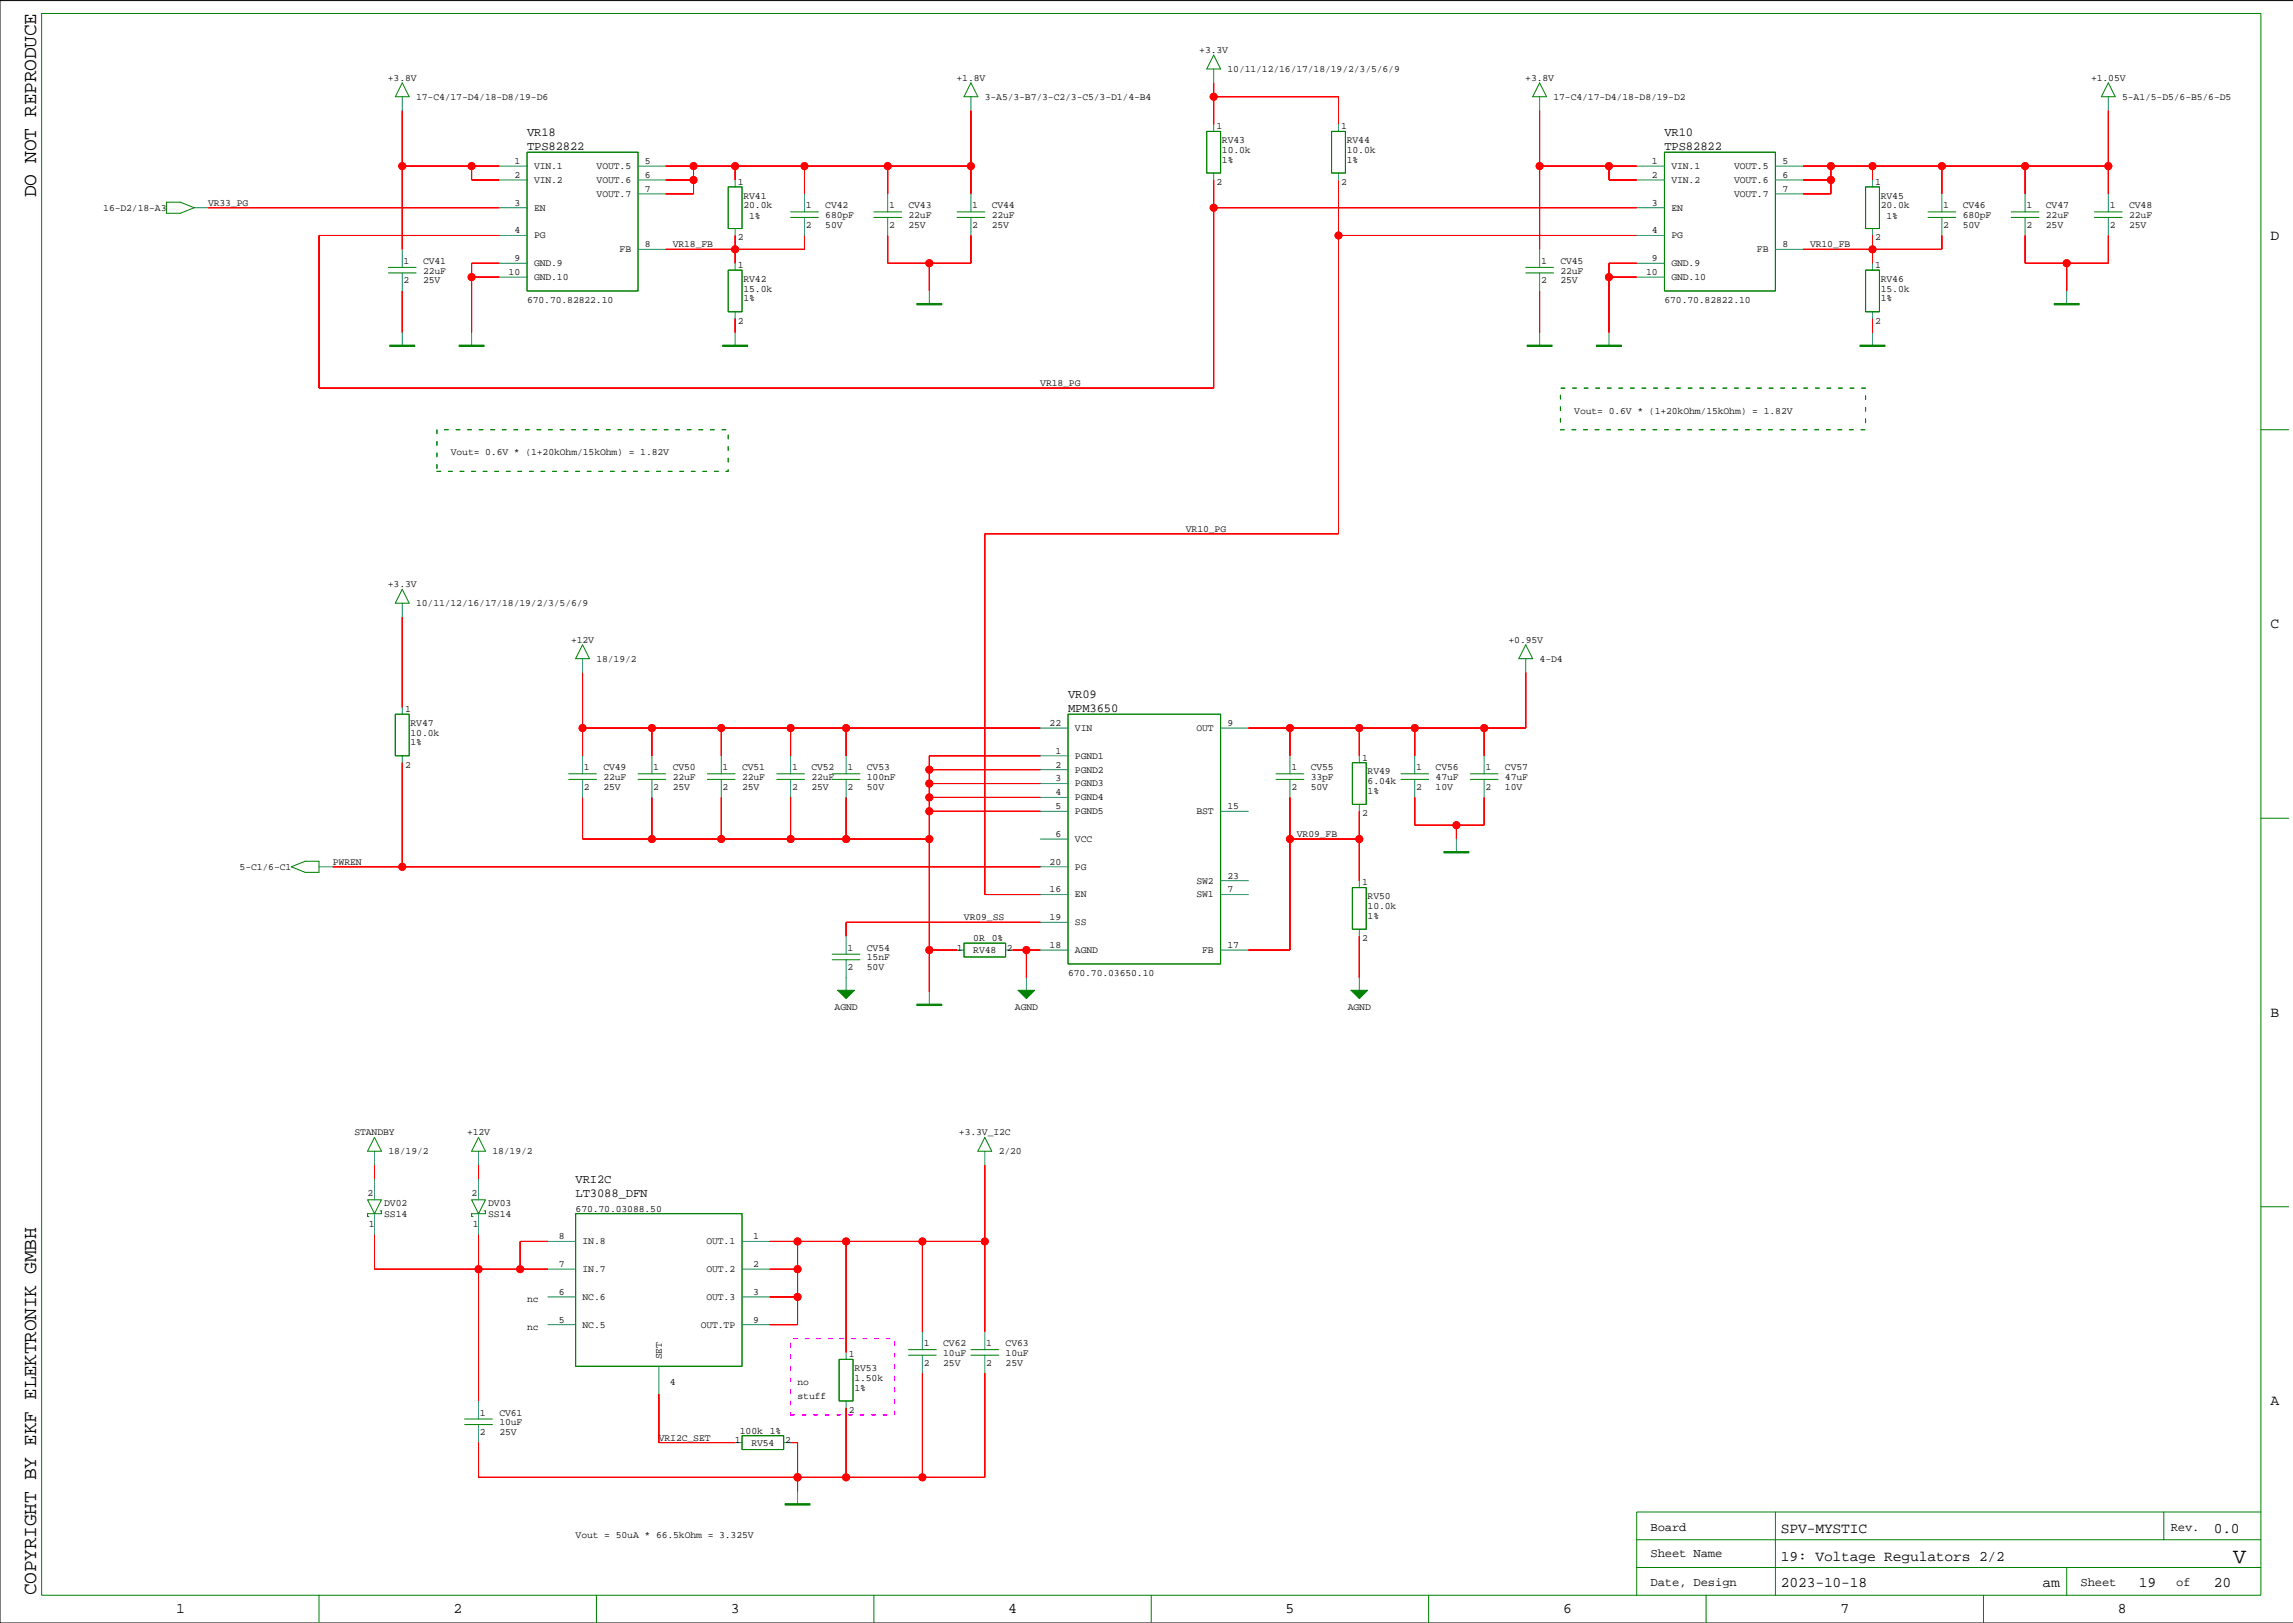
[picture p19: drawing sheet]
<svg xmlns="http://www.w3.org/2000/svg" width="420mm" height="297mm" viewBox="0 0 420 297" stroke-linecap="round" stroke-linejoin="round" font-family="sans-serif">
<defs><g id="words">
<text font-size="4" x="408.8" y="286">V</text>
<g font-size="3.6">
<text x="6.6" y="36.1" transform="rotate(-90 6.6 36.1)">DO NOT REPRODUCE</text>
<text x="6.6" y="292" transform="rotate(-90 6.6 292)">COPYRIGHT BY EKF ELEKTRONIK GMBH</text>
</g>
<g font-size="2.7">
<text x="415.7" y="43.9">D</text>
<text x="415.7" y="115">C</text>
<text x="415.7" y="186.1">B</text>
<text x="415.7" y="257.2">A</text>
<text x="326.1" y="280.6">SPV-MYSTIC</text>
<text x="405.3" y="280.6">0.0</text>
<text x="326.1" y="285.6">19: Voltage Regulators 2/2</text>
<text x="326.1" y="290.5">2023-10-18</text>
<text x="374" y="290.5">am</text>
<text x="391.6" y="290.5">19</text>
<text x="405.3" y="290.5">20</text>
<text x="32.2" y="295.3">1</text>
<text x="83" y="295.3">2</text>
<text x="133.8" y="295.3">3</text>
<text x="184.6" y="295.3">4</text>
<text x="235.4" y="295.3">5</text>
<text x="286.2" y="295.3">6</text>
<text x="337" y="295.3">7</text>
<text x="387.7" y="295.3">8</text>
</g>
<g font-size="2.2">
<text x="96.5" y="24.8">VR18</text>
<text x="96.5" y="27.4">TPS82822</text>
<text x="304.7" y="24.8">VR10</text>
<text x="304.7" y="27.4">TPS82822</text>
<text x="195.5" y="127.7">VR09</text>
<text x="195.5" y="130.2">MPM3650</text>
<text x="105.4" y="216.6">VRI2C</text>
<text x="105.4" y="219.1">LT3088_DFN</text>
<text x="302.2" y="280.2">Board</text>
<text x="397.4" y="280.2">Rev.</text>
<text x="302.2" y="285">Sheet Name</text>
<text x="302.2" y="290.3">Date, Design</text>
<text x="380.9" y="290.3">Sheet</text>
<text x="398.4" y="290.3">of</text>
</g>
<g font-size="1.8">
<text x="219.6" y="9.7">+3.3V</text>
<text x="71" y="14.8">+3.8V</text>
<text x="175.1" y="14.8">+1.8V</text>
<text x="224.7" y="13.2">10/11/12/16/17/18/19/2/3/5/6/9</text>
<text x="279.2" y="14.8">+3.8V</text>
<text x="382.8" y="14.8">+1.05V</text>
<text x="76.2" y="18.2">17-C4/17-D4/18-D8/19-D6</text>
<text x="180.3" y="18.2">3-A5/3-B7/3-C2/3-C5/3-D1/4-B4</text>
<text x="222.7" y="23.7">1</text>
<text x="245.6" y="23.7">1</text>
<text x="284.4" y="18.2">17-C4/17-D4/18-D8/19-D2</text>
<text x="388.5" y="18.2">5-A1/5-D5/6-B5/6-D5</text>
<text x="223.7" y="26.2">RV43</text>
<text x="223.7" y="28">10.0k</text>
<text x="223.7" y="29.8">1%</text>
<text x="246.6" y="26.2">RV44</text>
<text x="246.6" y="28">10.0k</text>
<text x="246.6" y="29.8">1%</text>
<text x="94.2" y="32.6">2</text>
<text x="94.2" y="30">1</text>
<text x="97.8" y="30.9">VIN.1</text>
<text x="97.8" y="33.5">VIN.2</text>
<text x="109.2" y="30.9">VOUT.5</text>
<text x="109.2" y="33.5">VOUT.6</text>
<text x="118.1" y="35.1">7</text>
<text x="118.1" y="32.6">6</text>
<text x="118.1" y="30">5</text>
<text x="135.1" y="33.8">1</text>
<text x="222.7" y="33.8">2</text>
<text x="245.6" y="33.8">2</text>
<text x="302.4" y="32.6">2</text>
<text x="302.4" y="30">1</text>
<text x="306" y="30.9">VIN.1</text>
<text x="306" y="33.5">VIN.2</text>
<text x="317.5" y="30.9">VOUT.5</text>
<text x="317.5" y="33.5">VOUT.6</text>
<text x="326.3" y="35.1">7</text>
<text x="326.3" y="32.6">6</text>
<text x="326.3" y="30">5</text>
<text x="343.3" y="33.8">1</text>
<text x="18.9" y="38.5">16-D2/18-A3</text>
<text x="38.1" y="37.6">VR33_PG</text>
<text x="94.2" y="37.6">3</text>
<text x="97.8" y="38.5">EN</text>
<text x="109.2" y="36">VOUT.7</text>
<text x="136.1" y="36.4">RV41</text>
<text x="136.1" y="38.1">20.0k</text>
<text x="137.1" y="40.2">1%</text>
<text x="147.5" y="38.1">1</text>
<text x="147.5" y="41.7">2</text>
<text x="151.1" y="38.1">CV42</text>
<text x="151.1" y="39.9">680pF</text>
<text x="151.1" y="41.7">50V</text>
<text x="162.8" y="38.1">1</text>
<text x="162.8" y="41.7">2</text>
<text x="166.3" y="38.1">CV43</text>
<text x="166.3" y="39.9">22uF</text>
<text x="166.3" y="41.7">25V</text>
<text x="178" y="38.1">1</text>
<text x="178" y="41.7">2</text>
<text x="181.6" y="38.1">CV44</text>
<text x="181.6" y="39.9">22uF</text>
<text x="181.6" y="41.7">25V</text>
<text x="302.4" y="37.6">3</text>
<text x="306" y="38.5">EN</text>
<text x="317.5" y="36">VOUT.7</text>
<text x="344.3" y="36.4">RV45</text>
<text x="344.3" y="38.1">20.0k</text>
<text x="345.4" y="40.2">1%</text>
<text x="355.8" y="38.1">1</text>
<text x="355.8" y="41.7">2</text>
<text x="359.3" y="38.1">CV46</text>
<text x="359.3" y="39.9">680pF</text>
<text x="359.3" y="41.7">50V</text>
<text x="371" y="38.1">1</text>
<text x="371" y="41.7">2</text>
<text x="374.6" y="38.1">CV47</text>
<text x="374.6" y="39.9">22uF</text>
<text x="374.6" y="41.7">25V</text>
<text x="386.2" y="38.1">1</text>
<text x="386.2" y="41.7">2</text>
<text x="389.8" y="38.1">CV48</text>
<text x="389.8" y="39.9">22uF</text>
<text x="389.8" y="41.7">25V</text>
<text x="94.2" y="47.8">9</text>
<text x="94.2" y="42.7">4</text>
<text x="97.8" y="43.6">PG</text>
<text x="113.4" y="46.2">FB</text>
<text x="118.1" y="45.2">8</text>
<text x="123.2" y="45.2">VR18_FB</text>
<text x="135.1" y="44">2</text>
<text x="302.4" y="47.8">9</text>
<text x="302.4" y="42.7">4</text>
<text x="306" y="43.6">PG</text>
<text x="321.7" y="46.2">FB</text>
<text x="326.3" y="45.2">8</text>
<text x="331.4" y="45.2">VR10_FB</text>
<text x="343.3" y="44">2</text>
<text x="73.9" y="48.3">1</text>
<text x="73.9" y="51.9">2</text>
<text x="77.5" y="48.3">CV41</text>
<text x="77.5" y="50.1">22uF</text>
<text x="77.5" y="51.9">25V</text>
<text x="93.1" y="50.3">10</text>
<text x="97.8" y="51.2">GND.10</text>
<text x="97.8" y="48.7">GND.9</text>
<text x="135.1" y="49.1">1</text>
<text x="136.1" y="51.6">RV42</text>
<text x="136.1" y="53.4">15.0k</text>
<text x="282.1" y="48.3">1</text>
<text x="282.1" y="51.9">2</text>
<text x="285.7" y="48.3">CV45</text>
<text x="285.7" y="50.1">22uF</text>
<text x="285.7" y="51.9">25V</text>
<text x="301.4" y="50.3">10</text>
<text x="306" y="51.2">GND.10</text>
<text x="306" y="48.7">GND.9</text>
<text x="343.3" y="49.1">1</text>
<text x="344.3" y="51.6">RV46</text>
<text x="344.3" y="53.4">15.0k</text>
<text x="96.5" y="55.4">670.70.82822.10</text>
<text x="135.1" y="59.2">2</text>
<text x="136.1" y="55.2">1%</text>
<text x="304.7" y="55.4">670.70.82822.10</text>
<text x="343.3" y="59.2">2</text>
<text x="344.3" y="55.2">1%</text>
<text x="190.5" y="70.6">VR18_PG</text>
<text x="288.2" y="75.7">Vout= 0.6V * (1+20kOhm/15kOhm) = 1.82V</text>
<text x="82.5" y="83.3">Vout= 0.6V * (1+20kOhm/15kOhm) = 1.82V</text>
<text x="217.1" y="97.3">VR10_PG</text>
<text x="71" y="107.5">+3.3V</text>
<text x="76.2" y="110.9">10/11/12/16/17/18/19/2/3/5/6/9</text>
<text x="104.6" y="117.6">+12V</text>
<text x="276.2" y="117.6">+0.95V</text>
<text x="109.2" y="121.1">18/19/2</text>
<text x="281.9" y="121.1">4-D4</text>
<text x="74.2" y="130.3">1</text>
<text x="75.2" y="132.9">RV47</text>
<text x="75.2" y="134.6">10.0k</text>
<text x="75.2" y="136.4">1%</text>
<text x="192.2" y="132.9">22</text>
<text x="193.2" y="137.9">1</text>
<text x="196.8" y="133.8">VIN</text>
<text x="219" y="133.8">OUT</text>
<text x="224.7" y="132.9">9</text>
<text x="74.2" y="140.5">2</text>
<text x="106.9" y="141">1</text>
<text x="110.5" y="142.8">22uF</text>
<text x="110.5" y="141">CV49</text>
<text x="119.6" y="141">1</text>
<text x="123.2" y="141">CV50</text>
<text x="123.2" y="142.8">22uF</text>
<text x="132.3" y="141">1</text>
<text x="135.9" y="142.8">22uF</text>
<text x="135.9" y="141">CV51</text>
<text x="145" y="141">1</text>
<text x="148.6" y="141">CV52</text>
<text x="148.6" y="142.8">22uF</text>
<text x="155.2" y="141">1</text>
<text x="158.7" y="141">CV53</text>
<text x="158.7" y="142.8">100nF</text>
<text x="193.2" y="143">3</text>
<text x="193.2" y="140.5">2</text>
<text x="196.8" y="138.9">PGND1</text>
<text x="196.8" y="141.4">PGND2</text>
<text x="196.8" y="143.9">PGND3</text>
<text x="236.4" y="141">1</text>
<text x="240" y="141">CV55</text>
<text x="240" y="142.8">33pF</text>
<text x="249.4" y="139.2">1</text>
<text x="250.4" y="141.7">RV49</text>
<text x="250.4" y="143.5">6.04k</text>
<text x="259.3" y="141">1</text>
<text x="262.8" y="141">CV56</text>
<text x="262.8" y="142.8">47uF</text>
<text x="272" y="141">1</text>
<text x="275.5" y="141">CV57</text>
<text x="275.5" y="142.8">47uF</text>
<text x="106.9" y="144.5">2</text>
<text x="110.5" y="144.5">25V</text>
<text x="119.6" y="144.5">2</text>
<text x="123.2" y="144.5">25V</text>
<text x="132.3" y="144.5">2</text>
<text x="135.9" y="144.5">25V</text>
<text x="145" y="144.5">2</text>
<text x="148.6" y="144.5">25V</text>
<text x="155.2" y="144.5">2</text>
<text x="158.7" y="144.5">50V</text>
<text x="193.2" y="148.1">5</text>
<text x="193.2" y="145.6">4</text>
<text x="196.8" y="146.5">PGND4</text>
<text x="196.8" y="149">PGND5</text>
<text x="219" y="149">BST</text>
<text x="224.7" y="148.1">15</text>
<text x="236.4" y="144.5">2</text>
<text x="240" y="144.5">50V</text>
<text x="249.4" y="149.4">2</text>
<text x="250.4" y="145.3">1%</text>
<text x="259.3" y="144.5">2</text>
<text x="262.8" y="144.5">10V</text>
<text x="272" y="144.5">2</text>
<text x="275.5" y="144.5">10V</text>
<text x="193.2" y="153.2">6</text>
<text x="196.8" y="154.1">VCC</text>
<text x="237.4" y="153.2">VR09_FB</text>
<text x="43.9" y="159.2">5-C1/6-C1</text>
<text x="60.9" y="158.3">PWREN</text>
<text x="192.2" y="158.3">20</text>
<text x="196.8" y="159.2">PG</text>
<text x="219" y="161.7">SW2</text>
<text x="224.7" y="160.8">23</text>
<text x="192.2" y="163.3">16</text>
<text x="196.8" y="164.2">EN</text>
<text x="219" y="164.2">SW1</text>
<text x="224.7" y="163.3">7</text>
<text x="249.4" y="162.1">1</text>
<text x="250.4" y="164.6">RV50</text>
<text x="250.4" y="166.4">10.0k</text>
<text x="155.2" y="174">1</text>
<text x="158.7" y="174">CV54</text>
<text x="175.2" y="174">1</text>
<text x="176.5" y="168.4">VR09_SS</text>
<text x="178.2" y="172.2">0R</text>
<text x="181.6" y="172.2">0%</text>
<text x="184.4" y="174">2</text>
<text x="192.2" y="168.4">19</text>
<text x="192.2" y="173.5">18</text>
<text x="196.8" y="169.3">SS</text>
<text x="224.7" y="173.5">17</text>
<text x="249.4" y="172.2">2</text>
<text x="250.4" y="168.2">1%</text>
<text x="155.2" y="177.6">2</text>
<text x="158.7" y="175.8">15nF</text>
<text x="158.7" y="177.6">50V</text>
<text x="178.2" y="174.4">RV48</text>
<text x="195.5" y="178.6">670.70.03650.10</text>
<text x="196.8" y="174.4">AGND</text>
<text x="220.1" y="174.4">FB</text>
<text x="152.8" y="184.8">AGND</text>
<text x="185.8" y="184.8">AGND</text>
<text x="246.8" y="184.8">AGND</text>
<text x="64.9" y="207.8">STANDBY</text>
<text x="85.5" y="207.8">+12V</text>
<text x="175.6" y="207.8">+3.3V_I2C</text>
<text x="71.1" y="211.2">18/19/2</text>
<text x="90.1" y="211.2">18/19/2</text>
<text x="182.8" y="211.2">2/20</text>
<text x="67.3" y="218.9">2</text>
<text x="70.3" y="220.7">DV02</text>
<text x="86.3" y="218.9">2</text>
<text x="89.4" y="220.7">DV03</text>
<text x="105.4" y="221.7">670.70.03088.50</text>
<text x="67.5" y="224.5">1</text>
<text x="70.3" y="222.8">SS14</text>
<text x="86.6" y="224.5">1</text>
<text x="89.4" y="222.8">SS14</text>
<text x="102.3" y="226.8">8</text>
<text x="106.7" y="227.7">IN.8</text>
<text x="129.3" y="227.7">OUT.1</text>
<text x="137.9" y="226.8">1</text>
<text x="102.3" y="231.9">7</text>
<text x="106.7" y="232.8">IN.7</text>
<text x="129.3" y="232.8">OUT.2</text>
<text x="137.9" y="231.9">2</text>
<text x="96.5" y="238.2">nc</text>
<text x="102.3" y="237">6</text>
<text x="106.7" y="237.9">NC.6</text>
<text x="129.3" y="237.9">OUT.3</text>
<text x="137.9" y="237">3</text>
<text x="96.5" y="243.3">nc</text>
<text x="102.3" y="242.1">5</text>
<text x="106.7" y="243">NC.5</text>
<text x="128.3" y="243">OUT.TP</text>
<text x="137.9" y="242.1">9</text>
<text x="121.1" y="248.8" transform="rotate(-90 121.1 248.8)">SET</text>
<text x="155.4" y="248.4">1</text>
<text x="156.4" y="250.9">RV53</text>
<text x="169.1" y="249.9">2</text>
<text x="169.1" y="246.4">1</text>
<text x="172.7" y="249.9">25V</text>
<text x="172.7" y="246.4">CV62</text>
<text x="172.7" y="248.1">10uF</text>
<text x="180.6" y="249.9">2</text>
<text x="180.6" y="246.4">1</text>
<text x="184.1" y="246.4">CV63</text>
<text x="184.1" y="248.1">10uF</text>
<text x="184.1" y="249.9">25V</text>
<text x="122.6" y="253.5">4</text>
<text x="146" y="253.5">no</text>
<text x="146" y="256">stuff</text>
<text x="156.4" y="254.5">1%</text>
<text x="156.4" y="252.7">1.50k</text>
<text x="87.9" y="262.6">2</text>
<text x="87.9" y="259.1">1</text>
<text x="91.4" y="260.8">10uF</text>
<text x="91.4" y="259.1">CV61</text>
<text x="91.4" y="262.6">25V</text>
<text x="120.6" y="263.6">VRI2C_SET</text>
<text x="135.5" y="262.4">100k</text>
<text x="140.9" y="262.4">1%</text>
<text x="155.4" y="258.6">2</text>
<text x="134.6" y="264.1">1</text>
<text x="137.6" y="264.6">RV54</text>
<text x="143.7" y="264.1">2</text>
<text x="105.4" y="281.4">Vout = 50uA * 66.5kOhm = 3.325V</text>
</g>
</g></defs>
<path d="M419.9 .1h-419.9v296.9h419.9" fill="none" stroke="#000" stroke-width=".18"/>
<g fill="none" stroke="#008200" stroke-width=".18">
<path d="M7.6 2.5h406.3v289.5h-406.3zM73.6 15.2l1.3 2.5h-2.5zM177.8 15.2l1.2 2.5h-2.5zM222.2 10.1l1.3 2.5h-2.6zM281.9 15.2l1.2 2.5h-2.5zM386 15.2l1.3 2.5h-2.6zM413.9 78.6h5.1M73.6 107.9l1.3 2.5h-2.5zM106.7 118l1.2 2.5h-2.5zM279.3 118l1.3 2.5h-2.5zM413.9 149.8h5.1M68.6 208.2l1.2 2.5h-2.5z"/>
<path d="M87.6 208.2l1.3 2.5h-2.6zM180.3 208.2l1.3 2.5h-2.6zM413.9 220.9h5.1M325 276.7v15.3M396.1 276.7v5.1M413.9 276.7h-114.2v15.3M58.4 292v5M109.2 292v5M160 292v5M210.8 292v5M261.6 292v5M299.7 281.8h114.2"/>
<path d="M299.7 286.9h114.2M312.3 292v5M363.1 292v5M378.4 286.9v5.1"/>
</g>
<g fill="none" stroke="#008000" stroke-width=".18">
<path d="M96.5 27.9h20.3v25.4h-20.3zM133.3 34.2h2.6v7.6h-2.6zM144.7 39.8h5.1M144.7 38.8h5.1M160 39.8h5.1M160 38.8h5.1M175.2 39.8h5.1M175.2 38.8h5.1M220.9 24.1h2.6v7.6h-2.6zM243.8 24.1h2.5v7.6h-2.5zM304.7 27.9h20.3v25.4h-20.3zM341.6 34.2h2.5v7.6h-2.5z"/>
<path d="M353 39.8h5.1M353 38.8h5.1M368.2 39.8h5.1M368.2 38.8h5.1M383.5 39.8h5M383.5 38.8h5M71.1 50h5.1M71.1 48.9h5.1M133.3 49.4h2.6v7.7h-2.6zM279.3 50h5.1M279.3 48.9h5.1M341.6 49.4h2.5v7.7h-2.5z"/>
<path d="M72.4 130.7h2.5v7.6h-2.5zM195.5 130.7h28v45.7h-28zM247.6 139.6h2.5v7.6h-2.5zM104.1 142.6h5.1M104.1 141.6h5.1M116.8 142.6h5.1M116.8 141.6h5.1M129.5 142.6h5.1M129.5 141.6h5.1M142.2 142.6h5.1M142.2 141.6h5.1M152.4 142.6h5"/>
<path d="M152.4 141.6h5M233.6 142.6h5.1M233.6 141.6h5.1M256.5 142.6h5.1M256.5 141.6h5.1M269.2 142.6h5.1M269.2 141.6h5.1M152.4 175.7h5M152.4 174.6h5M176.5 172.6h7.6v2.5h-7.6zM247.6 162.4h2.5v7.7h-2.5zM67.3 219.6h2.5l-1.2 2.5z"/>
<path d="M86.3 219.6h2.6l-1.3 2.5zM69.6 221.6h.2v.5h-2.5v.5h.2M88.6 221.6h.3v.5h-2.6v.5h.3M105.4 222.1h30.5v28h-30.5zM85.1 259.7h5M153.6 248.8h2.6v7.6h-2.6zM166.3 248h5.1M166.3 247h5.1M177.8 248h5M177.8 247h5M85.1 260.7h5M135.9 262.8h7.6v2.5h-7.6z"/>
</g>
<g fill="none" stroke="#008080" stroke-width=".18">
<path d="M73.6 17.7v2.5M177.8 17.7v2.5M222.2 12.6v2.6M281.9 17.7v2.5M386 17.7v2.5M91.4 38h5.1M91.4 30.4h5.1M91.4 32.9h5.1M116.8 30.4h5.1M116.8 32.9h5.1M116.8 35.5h5.1M134.6 32.9v1.3"/>
<path d="M147.3 35.5v3.3M147.3 39.8v3.3M162.5 35.5v3.3M162.5 39.8v3.3M177.8 35.5v3.3M177.8 39.8v3.3M222.2 22.8v1.3M222.2 31.7v1.2M245.1 22.8v1.3M245.1 31.7v1.2M299.7 38h5M299.7 30.4h5"/>
<path d="M299.7 32.9h5M325 30.4h5.1M325 32.9h5.1M325 35.5h5.1M342.8 32.9v1.3M355.5 35.5v3.3M355.5 39.8v3.3M370.8 35.5v3.3M370.8 39.8v3.3M386 35.5v3.3M386 39.8v3.3M73.6 45.6v3.3"/>
<path d="M73.6 50v3.3M91.4 50.7h5.1M91.4 43.1h5.1M91.4 48.2h5.1M116.8 45.6h5.1M134.6 41.8v1.3M134.6 48.2v1.2M134.6 57.1v1.2M170.1 53.3v2.2M281.9 45.6v3.3M281.9 50v3.3M299.7 50.7h5"/>
<path d="M299.7 43.1h5M299.7 48.2h5M325 45.6h5.1M342.8 41.8v1.3M342.8 48.2v1.2M342.8 57.1v1.2M378.4 53.3v2.2M73.6 60.9v2.3M86.3 60.9v2.3M134.6 60.9v2.3M281.9 60.9v2.3M294.6 60.9v2.3"/>
<path d="M342.8 60.9v2.3M73.6 110.4v2.5M73.6 129.4v1.3M73.6 138.3v1.3M106.7 120.5v2.6M106.7 138.3v3.3M119.4 138.3v3.3M132.1 138.3v3.3M144.7 138.3v3.3M154.9 138.3v3.3M190.5 133.2h5M190.5 138.3h5"/>
<path d="M223.5 133.2h5M236.2 138.3v3.3M248.9 138.3v1.3M259 138.3v3.3M271.7 138.3v3.3M279.3 120.5v2.6M106.7 142.6v3.3M119.4 142.6v3.3M132.1 142.6v3.3M144.7 142.6v3.3M154.9 142.6v3.3M190.5 153.6h5"/>
<path d="M190.5 158.6h5M190.5 148.5h5M190.5 140.9h5M190.5 143.4h5M190.5 145.9h5M223.5 148.5h5M236.2 142.6v3.3M248.9 147.2v1.3M259 142.6v3.3M266.6 153.6v2.2M271.7 142.6v3.3M154.9 171.3v3.3"/>
<path d="M154.9 175.7v5.5M175.2 173.9h1.3M184.1 173.9h1.3M187.9 179v2.2M190.5 173.9h5M190.5 168.8h5M190.5 163.7h5M223.5 173.9h5M223.5 163.7h5M223.5 161.2h5M248.9 161.2v1.2M248.9 170.1v1.2"/>
<path d="M248.9 179v2.2M170.1 181.5v2.3M68.6 210.7v2.5M68.6 215.8v3.8M87.6 210.7v2.5M87.6 215.8v3.8M180.3 210.7v2.5M68.6 222.1v3.8M87.6 222.1v3.8M100.3 237.4h5.1M100.3 232.3h5.1M100.3 227.2h5.1"/>
<path d="M135.9 237.4h5M135.9 232.3h5M135.9 227.2h5M87.6 256.4v3.3M100.3 242.4h5.1M120.6 250.1v5M135.9 242.4h5M154.9 247.5v1.3M154.9 256.4v1.3M168.9 243.7v3.3M168.9 248v3.3M180.3 243.7v3.3"/>
<path d="M180.3 248v3.3M87.6 260.7v3.3M134.6 264h1.3M143.5 264h1.2M146 272.9v2.3"/>
</g>
<g fill="#f00" stroke="#f00" stroke-width=".18">
<path d="M259 145.9v5.1z" fill-rule="evenodd"/>
<path d="M259 151h7.6z" fill-rule="evenodd"/>
<path d="M271.7 145.9v5.1z" fill-rule="evenodd"/>
<path d="M266.6 151h5.1z" fill-rule="evenodd"/>
<path d="M266.6 151v2.6z" fill-rule="evenodd"/>
<path d="M248.9 171.3v7.7z" fill-rule="evenodd"/>
<path d="M185.4 173.9h2.5z" fill-rule="evenodd"/>
<path d="M187.9 173.9h2.6z" fill-rule="evenodd"/>
<path d="M187.9 173.9v5.1z" fill-rule="evenodd"/>
<path d="M170.1 173.9v7.6z" fill-rule="evenodd"/>
<path d="M106.7 145.9v7.7z" fill-rule="evenodd"/>
<path d="M119.4 145.9v7.7z" fill-rule="evenodd"/>
<path d="M170.1 148.5v5.1z" fill-rule="evenodd"/>
<path d="M170.1 143.4v2.5z" fill-rule="evenodd"/>
<path d="M170.1 140.9v2.5z" fill-rule="evenodd"/>
<path d="M170.1 138.3v2.6z" fill-rule="evenodd"/>
<path d="M170.1 148.5h20.4z" fill-rule="evenodd"/>
<path d="M154.9 153.6h15.2z" fill-rule="evenodd"/>
<path d="M132.1 145.9v7.7z" fill-rule="evenodd"/>
<path d="M106.7 153.6h12.7z" fill-rule="evenodd"/>
<path d="M170.1 153.6v20.3z" fill-rule="evenodd"/>
<path d="M170.1 145.9h20.4z" fill-rule="evenodd"/>
<path d="M170.1 143.4h20.4z" fill-rule="evenodd"/>
<path d="M144.7 145.9v7.7z" fill-rule="evenodd"/>
<path d="M170.1 140.9h20.4z" fill-rule="evenodd"/>
<path d="M119.4 153.6h12.7z" fill-rule="evenodd"/>
<path d="M132.1 153.6h12.6z" fill-rule="evenodd"/>
<path d="M170.1 138.3h20.4z" fill-rule="evenodd"/>
<path d="M170.1 173.9h5.1z" fill-rule="evenodd"/>
<path d="M170.1 145.9v2.6z" fill-rule="evenodd"/>
<path d="M154.9 145.9v7.7z" fill-rule="evenodd"/>
<path d="M144.7 153.6h10.2z" fill-rule="evenodd"/>
<path d="M154.9 133.2v5.1z" fill-rule="evenodd"/>
<path d="M106.7 123.1v10.1z" fill-rule="evenodd"/>
<path d="M144.7 133.2v5.1z" fill-rule="evenodd"/>
<path d="M106.7 133.2v5.1z" fill-rule="evenodd"/>
<path d="M106.7 133.2h12.7z" fill-rule="evenodd"/>
<path d="M144.7 133.2h10.2z" fill-rule="evenodd"/>
<path d="M132.1 133.2v5.1z" fill-rule="evenodd"/>
<path d="M119.4 133.2v5.1z" fill-rule="evenodd"/>
<path d="M132.1 133.2h12.6z" fill-rule="evenodd"/>
<path d="M154.9 133.2h35.6z" fill-rule="evenodd"/>
<path d="M119.4 133.2h12.7z" fill-rule="evenodd"/>
<path d="M154.9 168.8v2.5z" fill-rule="evenodd"/>
<path d="M154.9 168.8h35.6z" fill-rule="evenodd"/>
<path d="M245.1 43.1h54.6z" fill-rule="evenodd"/>
<path d="M245.1 32.9v10.2z" fill-rule="evenodd"/>
<path d="M180.3 163.7h10.2z" fill-rule="evenodd"/>
<path d="M180.3 97.7v66z" fill-rule="evenodd"/>
<path d="M245.1 43.1v54.6z" fill-rule="evenodd"/>
<path d="M180.3 97.7h64.8z" fill-rule="evenodd"/>
<path d="M259 133.2v5.1z" fill-rule="evenodd"/>
<path d="M271.7 133.2v5.1z" fill-rule="evenodd"/>
<path d="M248.9 133.2v5.1z" fill-rule="evenodd"/>
<path d="M279.3 123.1v10.1z" fill-rule="evenodd"/>
<path d="M271.7 133.2h7.6z" fill-rule="evenodd"/>
<path d="M248.9 133.2h10.1z" fill-rule="evenodd"/>
<path d="M259 133.2h12.7z" fill-rule="evenodd"/>
<path d="M228.5 133.2h7.7z" fill-rule="evenodd"/>
<path d="M236.2 133.2h12.7z" fill-rule="evenodd"/>
<path d="M236.2 133.2v5.1z" fill-rule="evenodd"/>
<path d="M248.9 153.6v7.6z" fill-rule="evenodd"/>
<path d="M228.5 173.9h7.7z" fill-rule="evenodd"/>
<path d="M236.2 145.9v7.7z" fill-rule="evenodd"/>
<path d="M248.9 148.5v5.1z" fill-rule="evenodd"/>
<path d="M236.2 153.6v20.3z" fill-rule="evenodd"/>
<path d="M236.2 153.6h12.7z" fill-rule="evenodd"/>
<path d="M134.6 45.6v2.6z" fill-rule="evenodd"/>
<path d="M134.6 43.1v2.5z" fill-rule="evenodd"/>
<path d="M147.3 43.1v2.5z" fill-rule="evenodd"/>
<path d="M134.6 45.6h12.7z" fill-rule="evenodd"/>
<path d="M121.9 45.6h12.7z" fill-rule="evenodd"/>
<path d="M134.6 58.3v2.6z" fill-rule="evenodd"/>
<path d="M170.1 48.2h7.7z" fill-rule="evenodd"/>
<path d="M177.8 43.1v5.1z" fill-rule="evenodd"/>
<path d="M162.5 43.1v5.1z" fill-rule="evenodd"/>
<path d="M170.1 48.2v5.1z" fill-rule="evenodd"/>
<path d="M162.5 48.2h7.6z" fill-rule="evenodd"/>
<path d="M73.6 30.4v15.2z" fill-rule="evenodd"/>
<path d="M86.3 32.9h5.1z" fill-rule="evenodd"/>
<path d="M86.3 30.4v2.5z" fill-rule="evenodd"/>
<path d="M73.6 20.2v10.2z" fill-rule="evenodd"/>
<path d="M86.3 30.4h5.1z" fill-rule="evenodd"/>
<path d="M73.6 30.4h12.7z" fill-rule="evenodd"/>
<path d="M73.6 53.3v7.6z" fill-rule="evenodd"/>
<path d="M86.3 48.2h5.1z" fill-rule="evenodd"/>
<path d="M86.3 50.7v10.2z" fill-rule="evenodd"/>
<path d="M86.3 48.2v2.5z" fill-rule="evenodd"/>
<path d="M86.3 50.7h5.1z" fill-rule="evenodd"/>
<path d="M38.1 38h53.3z" fill-rule="evenodd"/>
<path d="M222.2 17.7h22.9z" fill-rule="evenodd"/>
<path d="M245.1 17.7v5.1z" fill-rule="evenodd"/>
<path d="M222.2 17.7v5.1z" fill-rule="evenodd"/>
<path d="M222.2 15.2v2.5z" fill-rule="evenodd"/>
<path d="M342.8 43.1v2.5z" fill-rule="evenodd"/>
<path d="M342.8 45.6v2.6z" fill-rule="evenodd"/>
<path d="M342.8 45.6h12.7z" fill-rule="evenodd"/>
<path d="M355.5 43.1v2.5z" fill-rule="evenodd"/>
<path d="M330.1 45.6h12.7z" fill-rule="evenodd"/>
<path d="M342.8 58.3v2.6z" fill-rule="evenodd"/>
<path d="M386 43.1v5.1z" fill-rule="evenodd"/>
<path d="M378.4 48.2h7.6z" fill-rule="evenodd"/>
<path d="M370.8 43.1v5.1z" fill-rule="evenodd"/>
<path d="M370.8 48.2h7.6z" fill-rule="evenodd"/>
<path d="M378.4 48.2v5.1z" fill-rule="evenodd"/>
<path d="M281.9 30.4v15.2z" fill-rule="evenodd"/>
<path d="M294.6 32.9h5.1z" fill-rule="evenodd"/>
<path d="M294.6 30.4v2.5z" fill-rule="evenodd"/>
<path d="M294.6 30.4h5.1z" fill-rule="evenodd"/>
<path d="M281.9 30.4h12.7z" fill-rule="evenodd"/>
<path d="M281.9 20.2v10.2z" fill-rule="evenodd"/>
<path d="M281.9 53.3v7.6z" fill-rule="evenodd"/>
<path d="M294.6 50.7v10.2z" fill-rule="evenodd"/>
<path d="M294.6 48.2h5.1z" fill-rule="evenodd"/>
<path d="M294.6 48.2v2.5z" fill-rule="evenodd"/>
<path d="M294.6 50.7h5.1z" fill-rule="evenodd"/>
<path d="M370.8 30.4v5.1z" fill-rule="evenodd"/>
<path d="M355.5 30.4v5.1z" fill-rule="evenodd"/>
<path d="M342.8 30.4v2.5z" fill-rule="evenodd"/>
<path d="M330.1 30.4h5.1z" fill-rule="evenodd"/>
<path d="M330.1 35.5h5.1z" fill-rule="evenodd"/>
<path d="M335.2 32.9v2.6z" fill-rule="evenodd"/>
<path d="M330.1 32.9h5.1z" fill-rule="evenodd"/>
<path d="M335.2 30.4v2.5z" fill-rule="evenodd"/>
<path d="M335.2 30.4h7.6z" fill-rule="evenodd"/>
<path d="M342.8 30.4h12.7z" fill-rule="evenodd"/>
<path d="M355.5 30.4h15.3z" fill-rule="evenodd"/>
<path d="M386 20.2v10.2z" fill-rule="evenodd"/>
<path d="M386 30.4v5.1z" fill-rule="evenodd"/>
<path d="M370.8 30.4h15.2z" fill-rule="evenodd"/>
<path d="M162.5 30.4v5.1z" fill-rule="evenodd"/>
<path d="M147.3 30.4v5.1z" fill-rule="evenodd"/>
<path d="M121.9 35.5h5.1z" fill-rule="evenodd"/>
<path d="M127 32.9v2.6z" fill-rule="evenodd"/>
<path d="M121.9 32.9h5.1z" fill-rule="evenodd"/>
<path d="M127 30.4v2.5z" fill-rule="evenodd"/>
<path d="M121.9 30.4h5.1z" fill-rule="evenodd"/>
<path d="M127 30.4h7.6z" fill-rule="evenodd"/>
<path d="M134.6 30.4v2.5z" fill-rule="evenodd"/>
<path d="M134.6 30.4h12.7z" fill-rule="evenodd"/>
<path d="M147.3 30.4h15.2z" fill-rule="evenodd"/>
<path d="M162.5 30.4h15.3z" fill-rule="evenodd"/>
<path d="M177.8 30.4v5.1z" fill-rule="evenodd"/>
<path d="M177.8 20.2v10.2z" fill-rule="evenodd"/>
<path d="M222.2 38h77.5z" fill-rule="evenodd"/>
<path d="M58.4 43.1v27.9z" fill-rule="evenodd"/>
<path d="M222.2 32.9v5.1z" fill-rule="evenodd"/>
<path d="M222.2 38v33z" fill-rule="evenodd"/>
<path d="M58.4 43.1h33z" fill-rule="evenodd"/>
<path d="M58.4 71h163.8z" fill-rule="evenodd"/>
<path d="M73.6 112.9v16.5z" fill-rule="evenodd"/>
<path d="M73.6 139.6v19z" fill-rule="evenodd"/>
<path d="M60.9 158.6h12.7z" fill-rule="evenodd"/>
<path d="M73.6 158.6h116.9z" fill-rule="evenodd"/>
<path d="M120.6 255.1v8.9z" fill-rule="evenodd"/>
<path d="M120.6 264h14z" fill-rule="evenodd"/>
<path d="M140.9 237.4h5.1z" fill-rule="evenodd"/>
<path d="M146 237.4v5z" fill-rule="evenodd"/>
<path d="M140.9 232.3h5.1z" fill-rule="evenodd"/>
<path d="M146 232.3v5.1z" fill-rule="evenodd"/>
<path d="M146 227.2v5.1z" fill-rule="evenodd"/>
<path d="M168.9 227.2h11.4z" fill-rule="evenodd"/>
<path d="M140.9 242.4h5.1z" fill-rule="evenodd"/>
<path d="M146 227.2h8.9z" fill-rule="evenodd"/>
<path d="M140.9 227.2h5.1z" fill-rule="evenodd"/>
<path d="M168.9 227.2v16.5z" fill-rule="evenodd"/>
<path d="M154.9 227.2h14z" fill-rule="evenodd"/>
<path d="M180.3 213.2v14z" fill-rule="evenodd"/>
<path d="M180.3 227.2v16.5z" fill-rule="evenodd"/>
<path d="M154.9 227.2v20.3z" fill-rule="evenodd"/>
<path d="M146 270.4v2.5z" fill-rule="evenodd"/>
<path d="M146 264v6.4z" fill-rule="evenodd"/>
<path d="M144.7 264h1.3z" fill-rule="evenodd"/>
<path d="M168.9 270.4h11.4z" fill-rule="evenodd"/>
<path d="M168.9 251.3v19.1z" fill-rule="evenodd"/>
<path d="M180.3 251.3v19.1z" fill-rule="evenodd"/>
<path d="M154.9 257.7v12.7z" fill-rule="evenodd"/>
<path d="M87.6 264v6.4z" fill-rule="evenodd"/>
<path d="M146 270.4h8.9z" fill-rule="evenodd"/>
<path d="M154.9 270.4h14z" fill-rule="evenodd"/>
<path d="M87.6 270.4h58.4z" fill-rule="evenodd"/>
<path d="M68.6 232.3h19z" fill-rule="evenodd"/>
<path d="M68.6 225.9v6.4z" fill-rule="evenodd"/>
<path d="M95.2 227.2v5.1z" fill-rule="evenodd"/>
<path d="M95.2 232.3h5.1z" fill-rule="evenodd"/>
<path d="M87.6 232.3h7.6z" fill-rule="evenodd"/>
<path d="M87.6 232.3v24.1z" fill-rule="evenodd"/>
<path d="M95.2 227.2h5.1z" fill-rule="evenodd"/>
<path d="M87.6 225.9v6.4z" fill-rule="evenodd"/>
<path d="M87.6 213.2v2.6z" fill-rule="evenodd"/>
<path d="M68.6 213.2v2.6z" fill-rule="evenodd"/>
<circle cx="266.6" cy="151" r=".63"/>
<circle cx="187.9" cy="173.9" r=".63"/>
<circle cx="170.1" cy="153.6" r=".63"/>
<circle cx="170.1" cy="143.4" r=".63"/>
<circle cx="170.1" cy="140.9" r=".63"/>
<circle cx="119.4" cy="153.6" r=".63"/>
<circle cx="132" cy="153.6" r=".63"/>
<circle cx="170.1" cy="173.9" r=".63"/>
<circle cx="170.1" cy="148.5" r=".63"/>
<circle cx="170.1" cy="145.9" r=".63"/>
<circle cx="144.7" cy="153.6" r=".63"/>
<circle cx="154.9" cy="153.6" r=".63"/>
<circle cx="106.7" cy="133.2" r=".63"/>
<circle cx="144.7" cy="133.2" r=".63"/>
<circle cx="154.9" cy="133.2" r=".63"/>
<circle cx="119.4" cy="133.2" r=".63"/>
<circle cx="132" cy="133.2" r=".63"/>
<circle cx="245.1" cy="43.1" r=".63"/>
<circle cx="259" cy="133.2" r=".63"/>
<circle cx="271.7" cy="133.2" r=".63"/>
<circle cx="248.9" cy="133.2" r=".63"/>
<circle cx="236.2" cy="133.2" r=".63"/>
<circle cx="236.2" cy="153.6" r=".63"/>
<circle cx="248.9" cy="153.6" r=".63"/>
<circle cx="134.6" cy="45.6" r=".63"/>
<circle cx="170.1" cy="48.2" r=".63"/>
<circle cx="73.6" cy="30.4" r=".63"/>
<circle cx="86.3" cy="30.4" r=".63"/>
<circle cx="86.3" cy="50.7" r=".63"/>
<circle cx="222.2" cy="17.7" r=".63"/>
<circle cx="342.8" cy="45.6" r=".63"/>
<circle cx="378.4" cy="48.2" r=".63"/>
<circle cx="294.6" cy="30.4" r=".63"/>
<circle cx="281.9" cy="30.4" r=".63"/>
<circle cx="294.6" cy="50.7" r=".63"/>
<circle cx="335.2" cy="32.9" r=".63"/>
<circle cx="335.2" cy="30.4" r=".63"/>
<circle cx="342.8" cy="30.4" r=".63"/>
<circle cx="355.5" cy="30.4" r=".63"/>
<circle cx="370.8" cy="30.4" r=".63"/>
<circle cx="386" cy="30.4" r=".63"/>
<circle cx="127" cy="32.9" r=".63"/>
<circle cx="127" cy="30.4" r=".63"/>
<circle cx="134.6" cy="30.4" r=".63"/>
<circle cx="147.3" cy="30.4" r=".63"/>
<circle cx="162.5" cy="30.4" r=".63"/>
<circle cx="177.8" cy="30.4" r=".63"/>
<circle cx="222.2" cy="38" r=".63"/>
<circle cx="73.6" cy="158.6" r=".63"/>
<circle cx="146" cy="237.4" r=".63"/>
<circle cx="146" cy="232.3" r=".63"/>
<circle cx="146" cy="227.2" r=".63"/>
<circle cx="168.9" cy="227.2" r=".63"/>
<circle cx="180.3" cy="227.2" r=".63"/>
<circle cx="154.9" cy="227.2" r=".63"/>
<circle cx="146" cy="270.4" r=".63"/>
<circle cx="154.9" cy="270.4" r=".63"/>
<circle cx="168.9" cy="270.4" r=".63"/>
<circle cx="95.2" cy="232.3" r=".63"/>
<circle cx="87.6" cy="232.3" r=".63"/>
</g>
<g fill="none" stroke="#f00" stroke-width=".18">
<path d="M222.2 17.7h22.9v5.1M222.2 15.2v7.6M38.1 38h53.3M73.6 20.2v25.4M73.6 30.4h17.8M86.3 30.4v2.5h5.1M121.9 32.9h5.1M121.9 30.4h55.9M127 30.4v5.1h-5.1M134.6 30.4v2.5M147.3 30.4v5.1M162.5 30.4v5.1"/>
<path d="M177.8 20.2v15.3M222.2 32.9v38.1h-163.8v-27.9h33M222.2 38h77.5M245.1 32.9v64.8h-64.8v66h10.2M281.9 30.4h17.8M281.9 20.2v25.4M294.6 30.4v2.5h5.1M330.1 32.9h5.1M330.1 30.4h55.9M335.2 30.4v5.1h-5.1M342.8 30.4v2.5M355.5 30.4v5.1"/>
<path d="M370.8 30.4v5.1M386 20.2v15.3M73.6 53.3v7.6M86.3 50.7h5.1M91.4 48.2h-5.1v12.7M134.6 43.1v5.1M134.6 58.3v2.6M147.3 43.1v2.5h-25.4M162.5 43.1v5.1h15.3v-5.1M170.1 48.2v5.1M245.1 43.1h54.6M281.9 53.3v7.6"/>
<path d="M294.6 50.7h5.1M299.7 48.2h-5.1v12.7M342.8 43.1v5.1M342.8 58.3v2.6M355.5 43.1v2.5h-25.4M370.8 43.1v5.1h15.2v-5.1M378.4 48.2v5.1M73.6 112.9v16.5M73.6 139.6v19M106.7 123.1v15.2M106.7 133.2h83.8M119.4 133.2v5.1"/>
<path d="M132.1 133.2v5.1M144.7 133.2v5.1M154.9 133.2v5.1M190.5 138.3h-20.4v43.2M236.2 133.2v5.1M248.9 133.2v5.1M259 133.2v5.1M271.7 133.2v5.1M279.3 123.1v10.1h-50.8M60.9 158.6h129.6M106.7 145.9v7.7h63.4M119.4 145.9v7.7"/>
<path d="M132.1 145.9v7.7M144.7 145.9v7.7M154.9 145.9v7.7M170.1 148.5h20.4M170.1 145.9h20.4M170.1 143.4h20.4M170.1 140.9h20.4M236.2 145.9v28h-7.7M236.2 153.6h12.7M248.9 148.5v12.7M259 145.9v5.1h12.7v-5.1M266.6 151v2.6"/>
<path d="M154.9 179h.1M170.1 173.9h5.1M185.4 173.9h5.1M187.9 173.9v5.1M190.5 168.8h-35.6v2.5M248.9 171.3v7.7M68.6 213.2v2.6M87.6 213.2v2.6M180.3 213.2v30.5M68.6 225.9v6.4h31.7M87.6 225.9v30.5M100.3 227.2h-5.1v5.1"/>
<path d="M140.9 237.4h5.1M140.9 232.3h5.1M140.9 227.2h39.4M146 227.2v15.2h-5.1M154.9 227.2v20.3M168.9 227.2v16.5M120.6 255.1v8.9h14M154.9 257.7v12.7M168.9 251.3v19.1M180.3 251.3v19.1h-92.7v-6.4M144.7 264h1.3v8.9M146 270.4h.1"/>
<circle cx="222.2" cy="17.7" r=".63"/>
<circle cx="73.6" cy="30.4" r=".63"/>
<circle cx="86.3" cy="30.4" r=".63"/>
<circle cx="127" cy="32.9" r=".63"/>
<circle cx="127" cy="30.4" r=".63"/>
<circle cx="134.6" cy="30.4" r=".63"/>
<circle cx="147.3" cy="30.4" r=".63"/>
<circle cx="162.5" cy="30.4" r=".63"/>
<circle cx="177.8" cy="30.4" r=".63"/>
<circle cx="222.2" cy="38" r=".63"/>
<circle cx="281.9" cy="30.4" r=".63"/>
<circle cx="294.6" cy="30.4" r=".63"/>
<circle cx="335.2" cy="32.9" r=".63"/>
<circle cx="335.2" cy="30.4" r=".63"/>
<circle cx="342.8" cy="30.4" r=".63"/>
<circle cx="355.5" cy="30.4" r=".63"/>
<circle cx="370.8" cy="30.4" r=".63"/>
<circle cx="386" cy="30.4" r=".63"/>
<circle cx="86.3" cy="50.7" r=".63"/>
<circle cx="134.6" cy="45.6" r=".63"/>
<circle cx="170.1" cy="48.2" r=".63"/>
<circle cx="245.1" cy="43.1" r=".63"/>
<circle cx="294.6" cy="50.7" r=".63"/>
<circle cx="342.8" cy="45.6" r=".63"/>
<circle cx="378.4" cy="48.2" r=".63"/>
<circle cx="106.7" cy="133.2" r=".63"/>
<circle cx="119.4" cy="133.2" r=".63"/>
<circle cx="132" cy="133.2" r=".63"/>
<circle cx="144.7" cy="133.2" r=".63"/>
<circle cx="154.9" cy="133.2" r=".63"/>
<circle cx="236.2" cy="133.2" r=".63"/>
<circle cx="248.9" cy="133.2" r=".63"/>
<circle cx="259" cy="133.2" r=".63"/>
<circle cx="271.7" cy="133.2" r=".63"/>
<circle cx="73.6" cy="158.6" r=".63"/>
<circle cx="119.4" cy="153.6" r=".63"/>
<circle cx="132" cy="153.6" r=".63"/>
<circle cx="144.7" cy="153.6" r=".63"/>
<circle cx="154.9" cy="153.6" r=".63"/>
<circle cx="170.1" cy="148.5" r=".63"/>
<circle cx="170.1" cy="153.6" r=".63"/>
<circle cx="170.1" cy="140.9" r=".63"/>
<circle cx="170.1" cy="145.9" r=".63"/>
<circle cx="170.1" cy="143.4" r=".63"/>
<circle cx="236.2" cy="153.6" r=".63"/>
<circle cx="248.9" cy="153.6" r=".63"/>
<circle cx="266.6" cy="151" r=".63"/>
<circle cx="170.1" cy="173.9" r=".63"/>
<circle cx="187.9" cy="173.9" r=".63"/>
<circle cx="87.6" cy="232.3" r=".63"/>
<circle cx="95.2" cy="232.3" r=".63"/>
<circle cx="146" cy="227.2" r=".63"/>
<circle cx="146" cy="237.4" r=".63"/>
<circle cx="146" cy="232.3" r=".63"/>
<circle cx="154.9" cy="227.2" r=".63"/>
<circle cx="168.9" cy="227.2" r=".63"/>
<circle cx="180.3" cy="227.2" r=".63"/>
<circle cx="146" cy="270.4" r=".63"/>
<circle cx="154.9" cy="270.4" r=".63"/>
<circle cx="168.9" cy="270.4" r=".63"/>
</g>
<g fill="#008000" stroke="#008000" stroke-width=".18">
<path d="M264.4 155.8h4.5v.3h-4.5z" fill-rule="evenodd"/>
<path d="M247.3 181.2h3.1l-1.5 1.6z" fill-rule="evenodd"/>
<path d="M186.4 181.2h3l-1.5 1.6z" fill-rule="evenodd"/>
<path d="M167.9 183.8h4.5v.2h-4.5z" fill-rule="evenodd"/>
<path d="M153.4 181.2h3l-1.5 1.6z" fill-rule="evenodd"/>
<path d="M132.3 63.2h4.6v.2h-4.6z" fill-rule="evenodd"/>
<path d="M167.9 55.5h4.5v.3h-4.5z" fill-rule="evenodd"/>
<path d="M84.1 63.2h4.5v.2h-4.5z" fill-rule="evenodd"/>
<path d="M71.4 63.2h4.5v.2h-4.5z" fill-rule="evenodd"/>
<path d="M340.5 63.2h4.6v.2h-4.6z" fill-rule="evenodd"/>
<path d="M376.1 55.5h4.6v.3h-4.6z" fill-rule="evenodd"/>
<path d="M292.3 63.2h4.6v.2h-4.6z" fill-rule="evenodd"/>
<path d="M279.6 63.2h4.6v.2h-4.6z" fill-rule="evenodd"/>
<path d="M143.7 275.2h4.6v.3h-4.6z" fill-rule="evenodd"/>
</g>
<path d="M35.6 38h2.5M58.4 158.6h2.5" fill="none" stroke="#007d7b" stroke-width=".18"/>
<path d="M30.5 37h2.5l2.6 1-2.6 1h-2.5zM53.3 158.6l2.6-1h2.5v2.1h-2.5z" fill="none" stroke="#007d00" stroke-width=".18"/>
<path d="M80 78.6h53.3v7.7h-53.3zM285.7 71h55.9v7.6h-55.9z" fill="none" stroke="#008000" stroke-width=".18" stroke-dasharray=".7 1.4"/>
<path d="M144.7 245h19.1v13.9h-19.1z" fill="none" stroke="#f0f" stroke-width=".18" stroke-dasharray=".7 1.4"/>
<use href="#words"/>
</svg>
